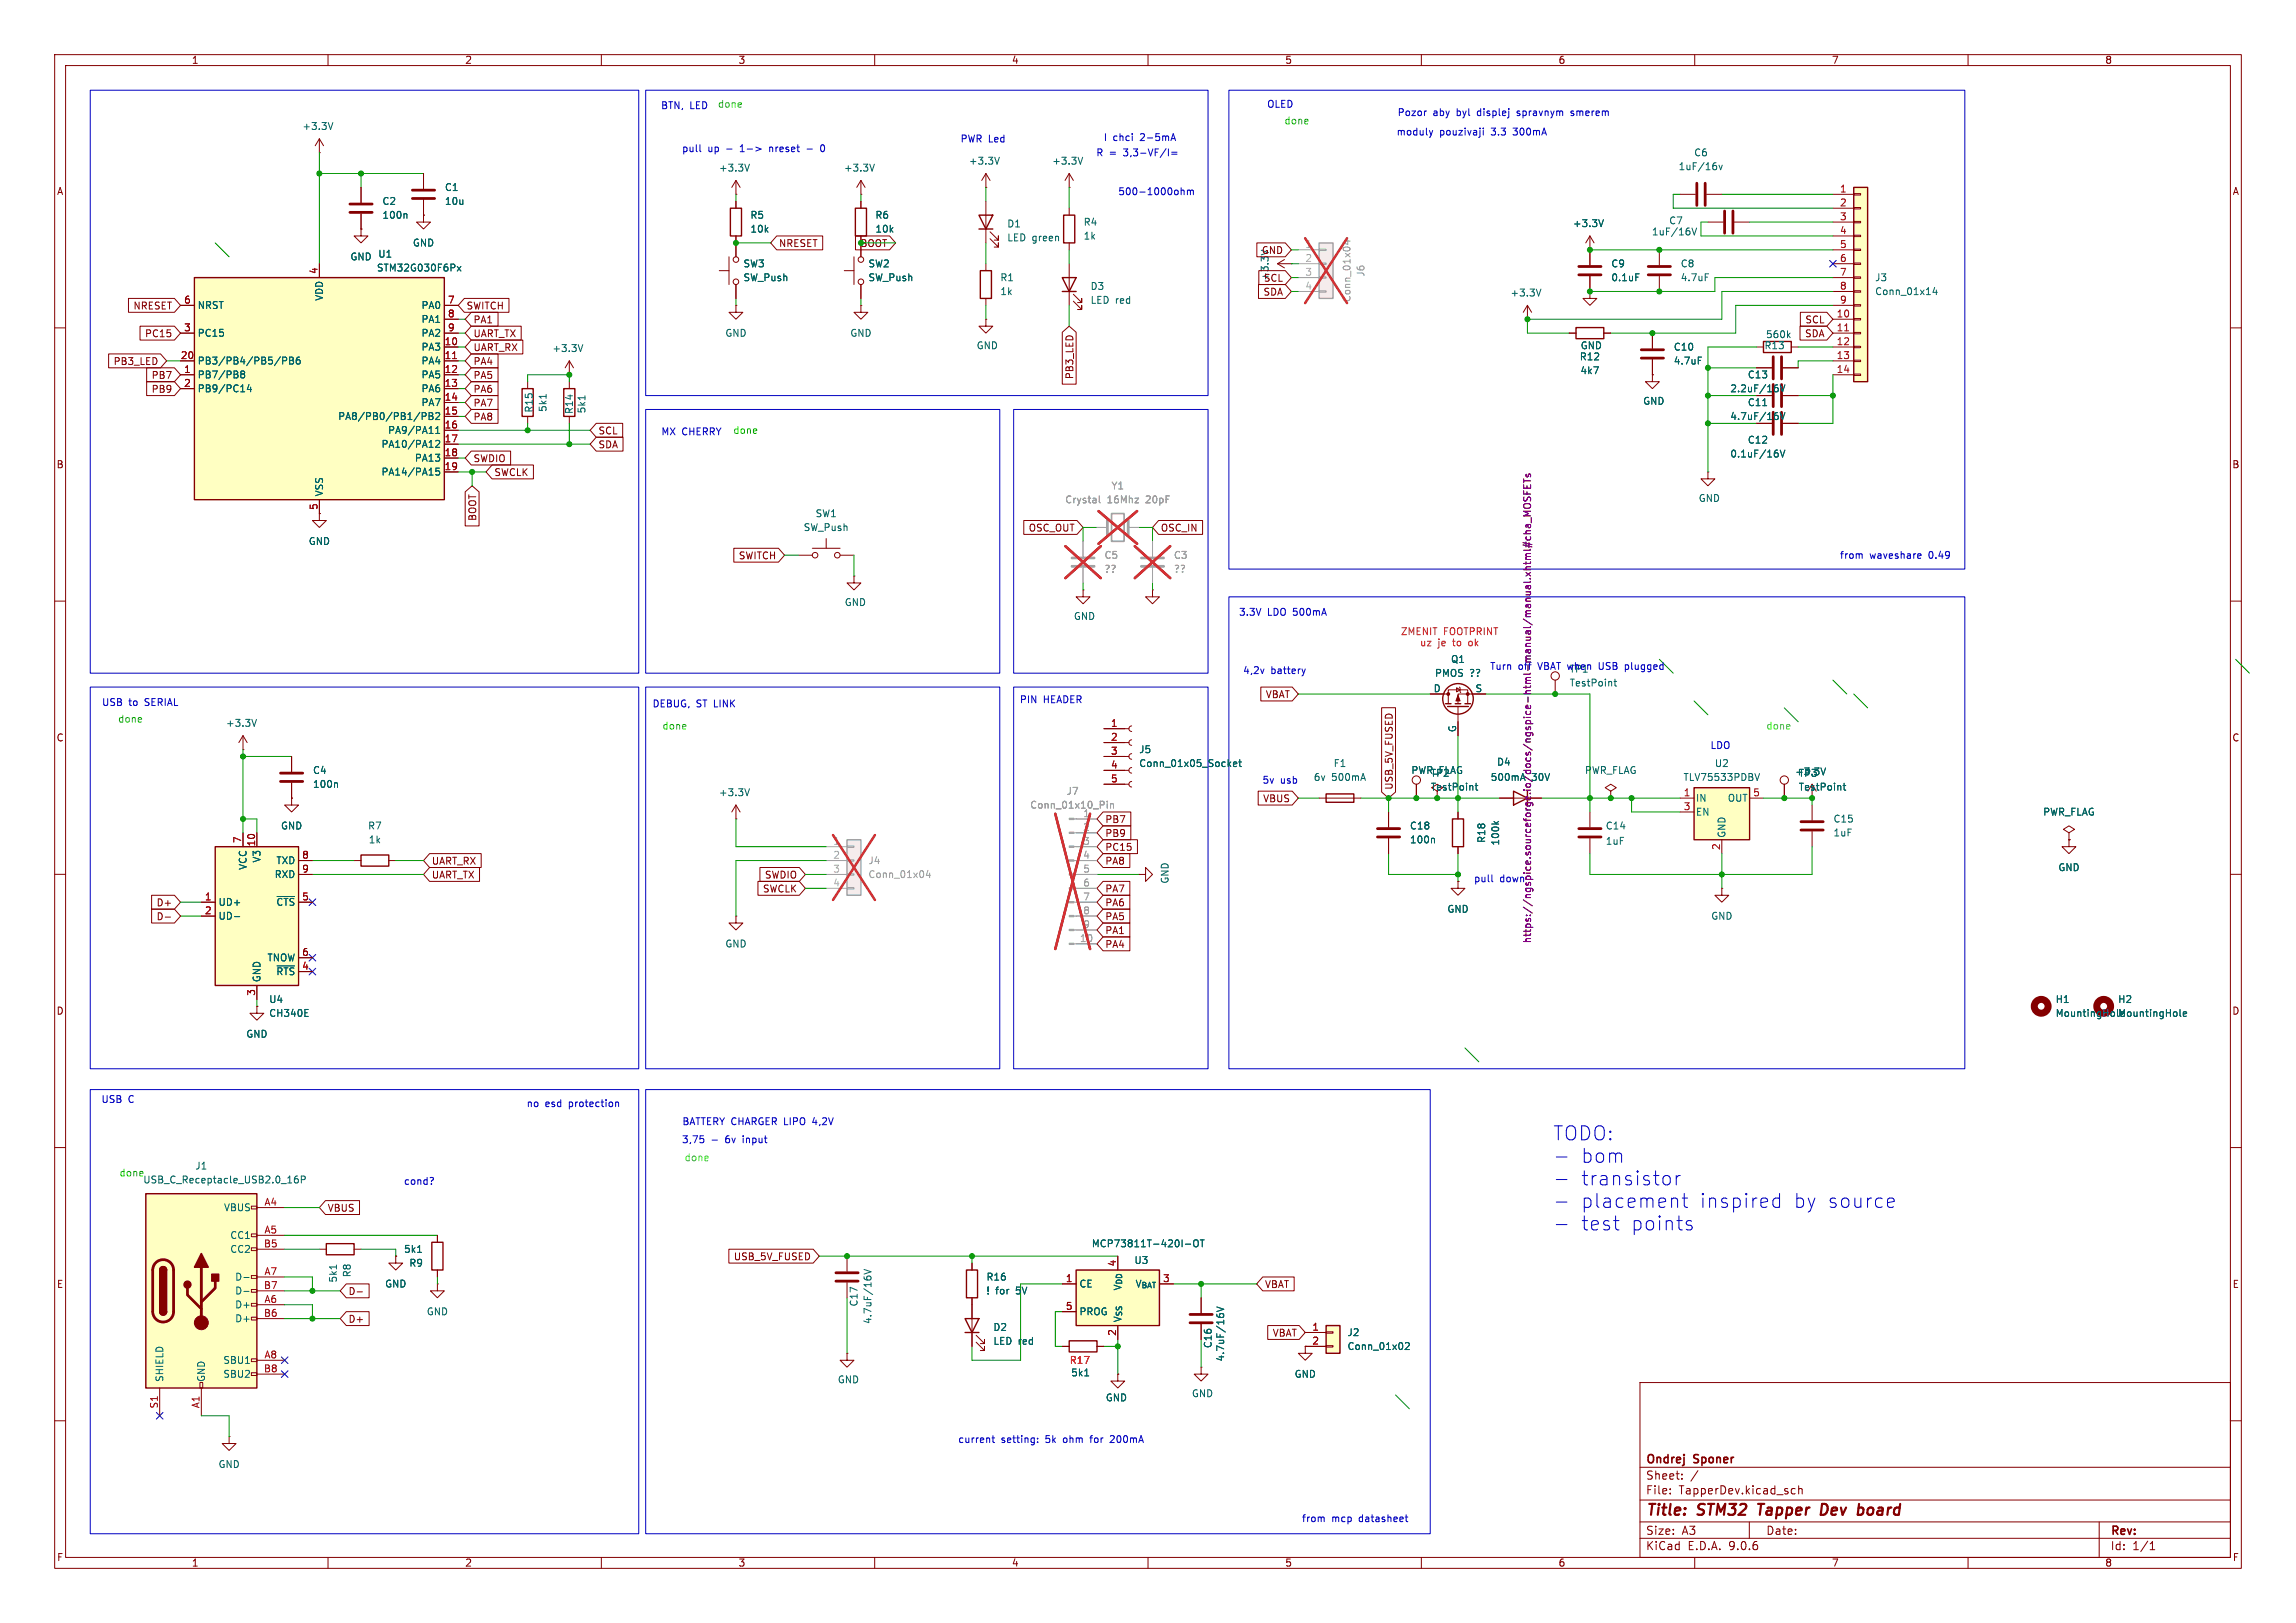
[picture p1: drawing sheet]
<svg xmlns="http://www.w3.org/2000/svg" width="420mm" height="297mm" viewBox="0 0 420 297" stroke-linecap="round" stroke-linejoin="round" font-family="sans-serif">
<defs><g id="words">
<g font-size="3.6" fill="#0000c2">
<text x="284" y="208.9">TODO:</text>
<text x="289" y="213">bom</text>
<text x="289" y="217.2">transistor</text>
<text x="289" y="221.3">placement</text>
<text x="310.7" y="221.3">inspired</text>
<text x="327.8" y="221.3">by source</text>
<text x="289" y="225.4">test</text>
<text x="298.1" y="225.4">points</text>
</g>
<g font-size="2.8" fill="#840000">
<text x="301" y="277.9">Title:</text>
<text x="310.6" y="277.9">STM32</text>
<text x="322.5" y="277.9">Tapper</text>
<text x="334.7" y="277.9">Dev</text>
<text x="342.3" y="277.9">board</text>
</g>
<g font-size="2.1" fill="#840000">
<text x="301" y="268.2">Ondrej</text>
<text x="309.9" y="268.2">Sponer</text>
<text x="301" y="273.7">File:</text>
<text x="301" y="271">Sheet:</text>
<text x="307.1" y="273.7">TapperDev.kicad_sch</text>
<text x="301" y="281.1">Size:</text>
<text x="307.6" y="281.1">A3</text>
<text x="323" y="281.1">Date:</text>
<text x="386" y="281.3">Rev:</text>
<text x="301" y="283.9">KiCad</text>
<text x="308.7" y="283.9">E.D.A.</text>
<text x="316.3" y="283.9">9.0.6</text>
<text x="386" y="283.9">Id:</text>
<text x="390.1" y="283.9">1/1</text>
</g>
<g font-size="1.8" fill="#840000">
<text x="35" y="11.9">1</text>
<text x="85" y="11.9">2</text>
<text x="135" y="11.9">3</text>
<text x="185" y="11.9">4</text>
<text x="235" y="11.9">5</text>
<text x="285" y="11.9">6</text>
<text x="335" y="11.9">7</text>
<text x="385" y="11.9">8</text>
<text x="10.3" y="35.9">A</text>
<text x="408.3" y="35.9">A</text>
<text x="142.4" y="45.4">NRESET</text>
<text x="230.7" y="46.7">GND</text>
<text x="231.1" y="51.8">SCL</text>
<text x="24.3" y="56.8">NRESET</text>
<text x="85.2" y="56.8">SWITCH</text>
<text x="86.5" y="59.4">PA1</text>
<text x="231" y="54.3">SDA</text>
<text x="330.1" y="59.4">SCL</text>
<text x="26.4" y="61.9">PC15</text>
<text x="86.5" y="61.9">UART_TX</text>
<text x="86.5" y="64.5">UART_RX</text>
<text x="330.1" y="61.9">SDA</text>
<text x="20.7" y="67">PB3_LED</text>
<text x="27.6" y="69.5">PB7</text>
<text x="86.5" y="67">PA4</text>
<text x="86.5" y="69.5">PA5</text>
<text x="196.5" y="69.5" transform="rotate(-90 196.5 69.5)">PB3_LED</text>
<text x="316.4" y="72">2.2uF/16V</text>
<text x="27.6" y="72.1">PB9</text>
<text x="86.5" y="77.2">PA8</text>
<text x="86.5" y="74.6">PA7</text>
<text x="86.5" y="72.1">PA6</text>
<text x="316.4" y="77.1">4.7uF/16V</text>
<text x="109.4" y="79.7">SCL</text>
<text x="109.4" y="82.2">SDA</text>
<text x="10.3" y="85.9">B</text>
<text x="86.5" y="84.8">SWDIO</text>
<text x="90.3" y="87.3">SWCLK</text>
<text x="408.2" y="85.9">B</text>
<text x="87.3" y="95.4" transform="rotate(-90 87.3 95.4)">BOOT</text>
<text x="188.1" y="97.5">OSC_OUT</text>
<text x="212.2" y="97.5">OSC_IN</text>
<text x="135" y="102.6">SWITCH</text>
<text x="231.4" y="128">VBAT</text>
<text x="10.3" y="135.9">C</text>
<text x="408.2" y="135.9">C</text>
<text x="231" y="147">VBUS</text>
<text x="255" y="144.6" transform="rotate(-90 255 144.6)">USB_5V_FUSED</text>
<text x="202.1" y="153.4">PB9</text>
<text x="202.1" y="150.8">PB7</text>
<text x="202.1" y="155.9">PC15</text>
<text x="78.9" y="158.4">UART_RX</text>
<text x="78.9" y="161">UART_TX</text>
<text x="139.8" y="161">SWDIO</text>
<text x="202.1" y="158.4">PA8</text>
<text x="28.5" y="166.1">D+</text>
<text x="139.5" y="163.5">SWCLK</text>
<text x="202.1" y="163.5">PA7</text>
<text x="202.1" y="166.1">PA6</text>
<text x="28.5" y="168.6">D-</text>
<text x="202.1" y="168.6">PA5</text>
<text x="202.1" y="171.1">PA1</text>
<text x="202.1" y="173.7">PA4</text>
<text x="10.3" y="185.9">D</text>
<text x="408.2" y="185.9">D</text>
<text x="59.8" y="221.9">VBUS</text>
<text x="134.1" y="230.8">USB_5V_FUSED</text>
<text x="10.3" y="235.9">E</text>
<text x="63.7" y="237.2">D-</text>
<text x="231.3" y="235.9">VBAT</text>
<text x="408.3" y="235.9">E</text>
<text x="63.7" y="242.3">D+</text>
<text x="232.7" y="244.8">VBAT</text>
<text x="10.3" y="285.9">F</text>
<text x="35" y="286.9">1</text>
<text x="85" y="286.9">2</text>
<text x="135" y="286.9">3</text>
<text x="185" y="286.9">4</text>
<text x="235" y="286.9">5</text>
<text x="285" y="286.9">6</text>
<text x="335" y="286.9">7</text>
<text x="385" y="286.9">8</text>
<text x="408.3" y="285.9">F</text>
</g>
<g font-size="1.8" fill="#006464">
<text x="55.2" y="24">+3.3V</text>
<text x="309.8" y="28.8">C6</text>
<text x="81.3" y="35.2">C1</text>
<text x="131.4" y="31.6">+3.3V</text>
<text x="154.3" y="31.6">+3.3V</text>
<text x="177.1" y="30.3">+3.3V</text>
<text x="192.4" y="30.3">+3.3V</text>
<text x="307" y="31.3">1uF/16v</text>
<text x="69.9" y="37.7">C2</text>
<text x="69.9" y="40.2">100n</text>
<text x="81.3" y="37.7">10u</text>
<text x="137.2" y="40.2">R5</text>
<text x="160" y="40.2">R6</text>
<text x="184.2" y="41.8">D1</text>
<text x="198.1" y="41.5">R4</text>
<text x="287.6" y="41.8">+3.3V</text>
<text x="305.2" y="41.2">C7</text>
<text x="64" y="47.9">GND</text>
<text x="69.1" y="47.3">U1</text>
<text x="75.4" y="45.3">GND</text>
<text x="137.2" y="42.8">10k</text>
<text x="160" y="42.8">10k</text>
<text x="184.2" y="44.4">LED green</text>
<text x="198.1" y="44">1k</text>
<text x="302.1" y="43.3">1uF/16V</text>
<text x="68.8" y="49.9">STM32G030F6Px</text>
<text x="135.9" y="49.1">SW3</text>
<text x="135.9" y="51.7">SW_Push</text>
<text x="158.8" y="49.1">SW2</text>
<text x="158.8" y="51.7">SW_Push</text>
<text x="182.9" y="51.7">R1</text>
<text x="199.4" y="53.3">D3</text>
<text x="232.3" y="51.5" transform="rotate(-90 232.3 51.5)">+3.3V</text>
<text x="294.6" y="49.1">C9</text>
<text x="294.6" y="51.7">0.1uF</text>
<text x="307.3" y="49.1">C8</text>
<text x="307.3" y="51.7">4.7uF</text>
<text x="342.9" y="51.7">J3</text>
<text x="36.1" y="56.7">NRST</text>
<text x="59.3" y="55.1" transform="rotate(-90 59.3 55.1)">VDD</text>
<text x="77" y="56.7">PA0</text>
<text x="77" y="59.3">PA1</text>
<text x="182.9" y="54.2">1k</text>
<text x="199.4" y="55.8">LED red</text>
<text x="276.2" y="54.5">+3.3V</text>
<text x="342.9" y="54.2">Conn_01x14</text>
<text x="36.1" y="61.8">PC15</text>
<text x="77" y="61.8">PA2</text>
<text x="77" y="64.4">PA3</text>
<text x="100.9" y="64.6">+3.3V</text>
<text x="132.6" y="61.8">GND</text>
<text x="155.4" y="61.8">GND</text>
<text x="178.6" y="64.1">GND</text>
<text x="289" y="64.1">GND</text>
<text x="306.1" y="64.4">C10</text>
<text x="322.7" y="64.1">R13</text>
<text x="322.9" y="62.1">560k</text>
<text x="36.1" y="66.9">PB3/PB4/PB5/PB6</text>
<text x="36.1" y="69.4">PB7/PB8</text>
<text x="36.1" y="72">PB9/PC14</text>
<text x="77" y="66.9">PA4</text>
<text x="77" y="69.4">PA5</text>
<text x="77" y="72">PA6</text>
<text x="288.9" y="66.1">R12</text>
<text x="289" y="68.7">4k7</text>
<text x="306.1" y="66.9">4.7uF</text>
<text x="319.6" y="69.4">C13</text>
<text x="61.8" y="77.1">PA8/PB0/PB1/PB2</text>
<text x="77" y="74.5">PA7</text>
<text x="97.6" y="75.6" transform="rotate(-90 97.6 75.6)">R15</text>
<text x="100.2" y="75.5" transform="rotate(-90 100.2 75.5)">5k1</text>
<text x="105" y="75.9" transform="rotate(-90 105 75.9)">R14</text>
<text x="107.3" y="75.7" transform="rotate(-90 107.3 75.7)">5k1</text>
<text x="300.5" y="74.3">GND</text>
<text x="319.6" y="74.5">C11</text>
<text x="69.7" y="82.1">PA10/PA12</text>
<text x="70.9" y="79.6">PA9/PA11</text>
<text x="316.4" y="83.9">0.1uF/16V</text>
<text x="319.6" y="81.4">C12</text>
<text x="69.7" y="87.2">PA14/PA15</text>
<text x="75.8" y="84.7">PA13</text>
<text x="59.3" y="90.9" transform="rotate(-90 59.3 90.9)">VSS</text>
<text x="149.1" y="94.8">SW1</text>
<text x="310.6" y="92">GND</text>
<text x="56.4" y="99.9">GND</text>
<text x="146.9" y="97.4">SW_Push</text>
<text x="154.4" y="111.1">GND</text>
<text x="196.3" y="113.6">GND</text>
<text x="262.4" y="124.1">PMOS ??</text>
<text x="265.3" y="121.5">Q1</text>
<text x="287" y="125.8">TestPoint</text>
<text x="262.2" y="126.7">D</text>
<text x="269.8" y="126.7">S</text>
<text x="41.3" y="133.2">+3.3V</text>
<text x="266.4" y="134.1" transform="rotate(-90 266.4 134.1)">G</text>
<text x="57.2" y="141.8">C4</text>
<text x="208.3" y="138">J5</text>
<text x="208.3" y="140.6">Conn_01x05_Socket</text>
<text x="240.2" y="143.1">6v</text>
<text x="243.6" y="143.1">500mA</text>
<text x="243.9" y="140.6">F1</text>
<text x="258.1" y="141.8">PWR_FLAG</text>
<text x="261.6" y="142.3">TP2</text>
<text x="272.6" y="143.1">500mA</text>
<text x="273.7" y="140.3">D4</text>
<text x="280.2" y="143.1">30V</text>
<text x="289.8" y="141.8">PWR_FLAG</text>
<text x="307.8" y="143.1">TLV75533PDBV</text>
<text x="313.6" y="140.6">U2</text>
<text x="328.9" y="142.3">TP3</text>
<text x="57.2" y="144.4">100n</text>
<text x="131.4" y="145.9">+3.3V</text>
<text x="261.6" y="144.9">TestPoint</text>
<text x="310.1" y="146.9">IN</text>
<text x="310.1" y="149.5">EN</text>
<text x="316" y="146.9">OUT</text>
<text x="328.9" y="144.9">TestPoint</text>
<text x="373.6" y="149.5">PWR_FLAG</text>
<text x="51.3" y="152">GND</text>
<text x="67.2" y="152">R7</text>
<text x="67.4" y="154.5">1k</text>
<text x="257.8" y="154.5">100n</text>
<text x="257.8" y="152">C18</text>
<text x="271.9" y="154.3" transform="rotate(-90 271.9 154.3)">R18</text>
<text x="274.4" y="154.8" transform="rotate(-90 274.4 154.8)">100k</text>
<text x="293.6" y="154.8">1uF</text>
<text x="293.6" y="152">C14</text>
<text x="315.8" y="153.4" transform="rotate(-90 315.8 153.4)">GND</text>
<text x="335.3" y="153.3">1uF</text>
<text x="335.3" y="150.7">C15</text>
<text x="45.3" y="159.3" transform="rotate(-90 45.3 159.3)">VCC</text>
<text x="47.9" y="157.9" transform="rotate(-90 47.9 157.9)">V3</text>
<text x="50.1" y="160.9">RXD</text>
<text x="50.5" y="158.3">TXD</text>
<text x="214" y="161.8" transform="rotate(-90 214 161.8)">GND</text>
<text x="376.4" y="159.6">GND</text>
<text x="39.9" y="166">UD+</text>
<text x="50.5" y="166">~{CTS}</text>
<text x="264.7" y="167.2">GND</text>
<text x="39.9" y="168.5">UD-</text>
<text x="132.6" y="173.6">GND</text>
<text x="280.3" y="172.7" transform="rotate(-90 280.3 172.7)">https://ngspice.sourceforge.io/docs/ngspice-html-manual/manual.xhtml#cha_MOSFETs</text>
<text x="312.9" y="168.5">GND</text>
<text x="47.9" y="179.8" transform="rotate(-90 47.9 179.8)">GND</text>
<text x="48.8" y="176.1">TNOW</text>
<text x="50.5" y="178.7">~{RTS}</text>
<text x="49.1" y="183.7">U4</text>
<text x="375.9" y="183.7">H1</text>
<text x="387.4" y="183.7">H2</text>
<text x="45" y="190.1">GND</text>
<text x="49.1" y="186.3">CH340E</text>
<text x="375.9" y="186.3">MountingHole MountingHole</text>
<text x="35.6" y="214.2">J1</text>
<text x="26.1" y="216.8">USB_C_Receptacle_USB2.0_16P</text>
<text x="40.9" y="221.8">VBUS</text>
<text x="42" y="226.9">CC1</text>
<text x="42" y="229.5">CC2</text>
<text x="64.4" y="233.8" transform="rotate(-90 64.4 233.8)">R8</text>
<text x="73.8" y="229.5">5k1</text>
<text x="74.8" y="232">R9</text>
<text x="199.6" y="228.4">MCP73811T-420I-OT</text>
<text x="207.4" y="231.5">U3</text>
<text x="42.9" y="234.5">D-</text>
<text x="42.9" y="237.1">D-</text>
<text x="42.9" y="239.6">D+</text>
<text x="61.8" y="234.8" transform="rotate(-90 61.8 234.8)">5k1</text>
<text x="70.4" y="235.8">GND</text>
<text x="157.1" y="239.2" transform="rotate(-90 157.1 239.2)">C17</text>
<text x="180.3" y="234.5">R16</text>
<text x="180.3" y="237.1">!</text>
<text x="182.1" y="237.1">for</text>
<text x="186" y="237.1">5V</text>
<text x="197.4" y="235.8">CE</text>
<text x="207.6" y="235.8">V_{BAT}</text>
<text x="42.9" y="242.2">D+</text>
<text x="78" y="240.9">GND</text>
<text x="159.6" y="242.4" transform="rotate(-90 159.6 242.4)">4.7uF/16V</text>
<text x="181.6" y="243.8">D2</text>
<text x="197.4" y="240.9">PROG</text>
<text x="205.3" y="242.1" transform="rotate(-90 205.3 242.1)">V_{SS}V_{DD}</text>
<text x="246.4" y="244.7">J2</text>
<text x="40.8" y="249.8">SBU1</text>
<text x="181.6" y="246.3">LED red</text>
<text x="221.8" y="246.8" transform="rotate(-90 221.8 246.8)">C16</text>
<text x="224.1" y="249.2" transform="rotate(-90 224.1 249.2)">4.7uF/16V</text>
<text x="246.4" y="247.2">Conn_01x02</text>
<text x="30.1" y="253" transform="rotate(-90 30.1 253)">SHIELD</text>
<text x="37.7" y="253" transform="rotate(-90 37.7 253)">GND</text>
<text x="40.8" y="252.3">SBU2</text>
<text x="153.2" y="253.3">GND</text>
<text x="195.8" y="252.1">5k1</text>
<text x="202.2" y="256.6">GND</text>
<text x="217.9" y="255.9">GND</text>
<text x="236.7" y="252.3">GND</text>
<text x="39.9" y="268.8">GND</text>
</g>
<g font-size="1.8" fill="#0000c2">
<text x="120.8" y="20.2">BTN,</text>
<text x="126.2" y="20.2">LED</text>
<text x="231.7" y="19.9">OLED</text>
<text x="255.6" y="21.4">Pozor</text>
<text x="262.1" y="21.4">aby</text>
<text x="266.6" y="21.4">byl</text>
<text x="270.5" y="21.4">displej</text>
<text x="278" y="21.4">spravnym</text>
<text x="288" y="21.4">smerem</text>
<text x="124.7" y="28">pull</text>
<text x="129.5" y="28">up</text>
<text x="132.9" y="28">-</text>
<text x="135.7" y="28">1-&gt;</text>
<text x="141.2" y="28">nreset</text>
<text x="151" y="28">0</text>
<text x="175.6" y="26.3">PWR Led</text>
<text x="200.4" y="28.8">R =</text>
<text x="201.8" y="26">I</text>
<text x="203.6" y="26">chci</text>
<text x="205.6" y="28.8">3,3-VF/I=</text>
<text x="208.7" y="26">2-5mA</text>
<text x="255.4" y="25">moduly</text>
<text x="263.3" y="25">pouzivaji</text>
<text x="272.9" y="25">3.3</text>
<text x="277.1" y="25">300mA</text>
<text x="204.5" y="35.9">500-1000ohm</text>
<text x="120.9" y="79.9">MX CHERRY</text>
<text x="336.5" y="102.5">from</text>
<text x="342" y="102.5">waveshare</text>
<text x="352.9" y="102.5">0.49</text>
<text x="226.6" y="112.9">3.3V</text>
<text x="231.8" y="112.9">LDO 500mA</text>
<text x="227.3" y="123.5">4,2v</text>
<text x="232.5" y="123.5">battery</text>
<text x="272.5" y="122.8">Turn</text>
<text x="281.5" y="122.8">VBAT when</text>
<text x="287" y="123.3">TP1</text>
<text x="292.9" y="122.8">USB</text>
<text x="297.9" y="122.8">plugged</text>
<text x="18.6" y="129.4">USB</text>
<text x="23.5" y="129.4">to</text>
<text x="26.6" y="129.4">SERIAL</text>
<text x="119.3" y="129.6">DEBUG,</text>
<text x="127.3" y="129.6">ST LINK</text>
<text x="186.5" y="128.9">PIN</text>
<text x="190.8" y="128.9">HEADER</text>
<text x="312.8" y="137.3">LDO</text>
<text x="230.9" y="143.6">5v</text>
<text x="234.2" y="143.6">usb</text>
<text x="269.5" y="161.6">pull</text>
<text x="18.5" y="202">USB</text>
<text x="23.4" y="202">C</text>
<text x="96.2" y="202.8">no</text>
<text x="99.7" y="202.8">esd</text>
<text x="104.1" y="202.8">protection</text>
<text x="124.7" y="209.4">3,75</text>
<text x="124.7" y="206.1">BATTERY CHARGER LIPO</text>
<text x="132.8" y="209.4">6v</text>
<text x="136.2" y="209.4">input</text>
<text x="148.9" y="206.1">4,2V</text>
<text x="73.8" y="217">cond?</text>
<text x="175.2" y="264.3">current</text>
<text x="183.1" y="264.3">setting:</text>
<text x="191.4" y="264.3">5k</text>
<text x="194.8" y="264.3">ohm</text>
<text x="199.9" y="264.3">for</text>
<text x="203.8" y="264.3">200mA</text>
<text x="238.1" y="278.7">from</text>
<text x="243.6" y="278.7">mcp</text>
<text x="248.7" y="278.7">datasheet</text>
</g>
<g font-size="1.8" fill="#2fff07">
<text x="131.2" y="19.9">done</text>
<text x="234.9" y="23">done</text>
<text x="134" y="79.6">done</text>
<text x="21.5" y="132.4">done</text>
<text x="121.1" y="133.7">done</text>
<text x="21.8" y="215.5">done</text>
</g>
<g font-size="1.8" fill="#a90000">
<text x="336.5" y="35.3">1</text>
<text x="336.5" y="37.8">2</text>
<text x="336.5" y="40.4">3</text>
<text x="336.5" y="42.9">4</text>
<text x="336.5" y="45.5">5</text>
<text x="58.2" y="50.2" transform="rotate(-90 58.2 50.2)">4</text>
<text x="336.5" y="48">6</text>
<text x="336.5" y="50.5">7</text>
<text x="336.5" y="53.1">8</text>
<text x="33.6" y="55.6">6</text>
<text x="81.8" y="55.6">7</text>
<text x="81.8" y="58.2">8</text>
<text x="335.9" y="58.2">10</text>
<text x="336.5" y="55.6">9</text>
<text x="33" y="65.8">20</text>
<text x="33.6" y="60.7">3</text>
<text x="81.2" y="63.2">10</text>
<text x="81.2" y="65.8">11</text>
<text x="81.8" y="60.7">9</text>
<text x="335.9" y="60.7">11</text>
<text x="335.9" y="63.2">12</text>
<text x="335.9" y="65.8">13</text>
<text x="33.6" y="68.3">1</text>
<text x="33.6" y="70.9">2</text>
<text x="81.2" y="68.3">12</text>
<text x="81.2" y="70.9">13</text>
<text x="335.9" y="68.3">14</text>
<text x="81.2" y="73.4">14</text>
<text x="81.2" y="75.9">15</text>
<text x="81.2" y="78.5">16</text>
<text x="81.2" y="81">17</text>
<text x="81.2" y="83.6">18</text>
<text x="81.2" y="86.1">19</text>
<text x="58.2" y="93.4" transform="rotate(-90 58.2 93.4)">5</text>
<text x="203.1" y="133.1">1</text>
<text x="203.1" y="135.6">2</text>
<text x="203.1" y="138.2">3</text>
<text x="203.1" y="140.7">4</text>
<text x="203.1" y="143.3">5</text>
<text x="307.9" y="145.8">1</text>
<text x="307.9" y="148.3">3</text>
<text x="320.6" y="145.8">5</text>
<text x="44.2" y="154.4" transform="rotate(-90 44.2 154.4)">7</text>
<text x="46.7" y="155" transform="rotate(-90 46.7 155)">10</text>
<text x="314.7" y="155.6" transform="rotate(-90 314.7 155.6)">2</text>
<text x="55.2" y="157.2">8</text>
<text x="55.2" y="159.8">9</text>
<text x="37.4" y="164.8">1</text>
<text x="37.4" y="167.4">2</text>
<text x="55.2" y="164.8">5</text>
<text x="55.2" y="175">6</text>
<text x="55.2" y="177.5">4</text>
<text x="46.7" y="182.3" transform="rotate(-90 46.7 182.3)">3</text>
<text x="48.3" y="220.7">A4</text>
<text x="48.3" y="225.8">A5</text>
<text x="48.2" y="228.3">B5</text>
<text x="48.3" y="233.4">A7</text>
<text x="204.2" y="231.8" transform="rotate(-90 204.2 231.8)">4</text>
<text x="48.2" y="236">B7</text>
<text x="48.3" y="238.5">A6</text>
<text x="194.9" y="234.7">1</text>
<text x="194.9" y="239.8">5</text>
<text x="212.7" y="234.7">3</text>
<text x="48.2" y="241">B6</text>
<text x="204.2" y="244.5" transform="rotate(-90 204.2 244.5)">2</text>
<text x="240" y="243.6">1</text>
<text x="48.2" y="251.2">B8</text>
<text x="48.3" y="248.7">A8</text>
<text x="240" y="246.1">2</text>
<text x="29" y="257.9" transform="rotate(-90 29 257.9)">S1</text>
<text x="36.6" y="257.8" transform="rotate(-90 36.6 257.8)">A1</text>
</g>
<text font-size="1.8" fill="#009600" x="157.3" y="45.4">BOOT</text>
<g font-size="1.8" fill="#aaa">
<text x="238.7" y="45.5">1</text>
<text x="238.7" y="48">2</text>
<text x="238.7" y="50.5">3</text>
<text x="238.7" y="53.1">4</text>
<text x="198" y="149.6">1</text>
<text x="152.3" y="154.7">1</text>
<text x="198" y="152.1">2</text>
<text x="198" y="154.7">3</text>
<text x="152.3" y="157.2">2</text>
<text x="152.3" y="159.8">3</text>
<text x="198" y="157.2">4</text>
<text x="198" y="159.8">5</text>
<text x="152.3" y="162.3">4</text>
<text x="198" y="162.3">6</text>
<text x="198" y="164.8">7</text>
<text x="198" y="167.4">8</text>
<text x="197.4" y="172.5">10</text>
<text x="198" y="169.9">9</text>
</g>
<g font-size="1.8" fill="#989898">
<text x="249.8" y="50.7" transform="rotate(-90 249.8 50.7)">J6</text>
<text x="247.2" y="55.4" transform="rotate(-90 247.2 55.4)">Conn_01x04</text>
<text x="203.2" y="89.8">Y1</text>
<text x="194.8" y="92.3">Crystal</text>
<text x="202.5" y="92.3">16Mhz</text>
<text x="209.7" y="92.3">20pF</text>
<text x="201.9" y="102.5">C5</text>
<text x="201.9" y="105">??</text>
<text x="214.6" y="102.5">C3</text>
<text x="214.6" y="105">??</text>
<text x="188.3" y="148.2">Conn_01x10_Pin</text>
<text x="195" y="145.6">J7</text>
<text x="158.8" y="158.3">J4</text>
<text x="158.8" y="160.9">Conn_01x04</text>
</g>
<g font-size="1.8" fill="#ff102d">
<text x="256.2" y="116.4">ZMENIT</text>
<text x="259.7" y="118.5">uz</text>
<text x="263" y="118.5">je</text>
<text x="264" y="116.4">FOOTPRINT</text>
<text x="265.9" y="118.5">to</text>
<text x="268.9" y="118.5">ok</text>
</g>
<g font-size="1.8" fill="#840084">
<text x="277.7" y="122.8">off</text>
<text x="274.3" y="161.6">down</text>
</g>
<g font-size="1.8" fill="#39ff35">
<text x="323" y="133.7">done</text>
<text x="125.1" y="212.7">done</text>
</g>
<text font-size="1.8" fill="#ff0408" x="195.6" y="249.8">R17</text>
</g></defs>
<g fill="none" stroke="#840000" stroke-width=".18">
<path d="M10 10h400v277h-400zM12 12h396v273h-396zM60 10v2M110 10v2M160 10v2M210 10v2M260 10v2M310 10v2M360 10v2M77.5 39.4v1.2h1.2l-1.2 1.3-1.3-1.3h1.3M77.5 39.4h.1M195.6 38.1v1.3"/>
<path d="M195.6 44.5v1.2M10 60h2M408 60h2M10 110h2M408 110h2M284.5 124.5v2.5M10 160h2M134.6 149.9h.1M134.6 147.3l-.7 1.3M134.6 147.3l.8 1.3M134.6 147.3v2.6M241.3 146.1h7.6"/>
<path d="M254 148.6v2.8M254 153.4v2.8M266.7 148.6v1.3M266.7 154.9v1.3M290.8 148.6v2.8M290.8 153.4v2.8M408 160h2M134.6 167.6v1.3h1.3l-1.3 1.3-1.3-1.3h1.3M134.6 167.6h.1M266.7 161.3v1.3h1.3l-1.3 1.2-1.3-1.2h1.3M266.7 161.3h.1M10 210h2"/>
<path d="M408 210h2M300 253h108v32h-108zM10 260h2M300 278.5h108M300 274.5h108M300 268.5h108M305.5 273.2v.2M305.5 272.5v.1M307.7 270.5v.2M307.7 269.8v.1M310.6 269.1l-1.3 1.9M320 278.5v3"/>
<path d="M327.8 273.3h.6M327.8 272.5h.6M329 272.5l.2-.1 .4 .1 .1 .9M329 271.9v1.5M384 278.5v6.5M408 260h2M60 285v2M110 285v2M160 285v2M210 285v2M260 285v2M300 281.5h108"/>
<path d="M310 285v2M360 285v2M393.3 283.6h.9M393.3 282.5l.4-.4v1.5"/>
<circle cx="284.5" cy="123.7" r=".76"/>
</g>
<path d="M321.6 275.2h1.1M322.2 275.2l-.3 2M334 275.3l-.7-.1-.3 2h.5l.5-.3" fill="none" stroke="#840000" stroke-width=".4"/>
<path d="M208.8 102.1h4.1M208.8 103.6h4.1" fill="none" stroke="#a1a1a1" stroke-width=".51"/>
<path d="M210.8 99.1v2.8M210.8 103.9v2.8" fill="none" stroke="#a1a1a1" stroke-width=".18"/>
<path d="M207.6 99.9l6.5 5.9M214.1 99.9l-6.5 5.9" fill="none" stroke="#e12e31" stroke-width=".46"/>
<path d="M252 151.6h4M252 153.2h4M288.8 151.6h4.1M288.8 153.2h4.1" fill="none" stroke="#840000" stroke-width=".51"/>
<path d="M295.2 124.7h.5M295.4 124.3v1.1l.3 .1M137.1 144.3l-.4 1.3M262.2 153.4l.2 .2v.6M273.3 150.3l.5 .5M274.1 150.3l-.4 .4" fill="none" stroke="#006464" stroke-width=".18"/>
<path d="M194.6 39.4h2v5.1h-2zM242.6 145.3h5v1.5h-5zM265.7 149.9h2v5h-2z" fill="none" stroke="#840000" stroke-width=".25"/>
<path d="M154.9 153.7h2.6v10.1h-2.6z" fill="#f0f0f0"/>
<path d="M154.9 153.7h2.6v10.1h-2.6z" fill="none" stroke="#a1a1a1" stroke-width=".25"/>
<g fill="none" stroke="#a1a1a1" stroke-width=".18">
<path d="M151.1 154.9h3.8M151.1 157.5h3.8M154.9 154.8h1.3v.3h-1.3zM154.9 157.4h1.3v.2h-1.3zM154.9 159.9h1.3v.2h-1.3zM196.4 154.9h4.3M196.4 157.5h4.3M196.4 149.9h4.3M196.4 152.4h4.3M151.1 160h3.8M151.1 162.6h3.8M154.9 162.4h1.3v.3h-1.3z"/>
<path d="M196.4 160h4.3M196.4 162.6h4.3M196.4 165.1h4.3M196.4 167.6h4.3M196.4 170.2h4.3M196.4 172.7h4.3"/>
</g>
<path d="M169.7 159.3l-.3 .9h.8M170 159.8v.8M202.5 146.6v.2M202.5 147.1v.8M203.1 147.1v.8M203.1 147.2l.2-.1h.3l.1 .8" fill="none" stroke="#989898" stroke-width=".18"/>
<path d="M152.4 152.8l7.6 11.9M160 152.8l-7.6 11.9M193 148.9l6.4 24.8M199.4 148.9l-6.4 24.8" fill="none" stroke="#e12e31" stroke-width=".46"/>
<path d="M66 156.5h5.1v2h-5.1z" fill="none" stroke="#840000" stroke-width=".25"/>
<g fill="none" stroke="#840000" stroke-width=".18">
<path d="M198.1 108v1.2h1.3l-1.3 1.3-1.3-1.3h1.3M198.1 108h.1M210.8 108v1.2h1.3l-1.3 1.3-1.3-1.3h1.3M210.8 108h.1M44.4 137.2h.1M44.4 134.6l-.7 1.3M44.4 134.6l.8 1.3M44.4 134.6v2.6M53.3 138.4v2.8M201.9 133.4h4.6M201.9 135.9h4.6M201.9 138.4h4.6"/>
<path d="M207 132.8l-.3 .2-.2 .4 .2 .3 .3 .2M207 135.4l-.3 .1-.2 .4 .2 .3 .3 .2M207 137.9l-.3 .2-.2 .3 .2 .4 .3 .1M53.3 146.1v1.2h1.3l-1.3 1.3-1.2-1.3h1.2M53.3 146.1h.1M53.3 143.3v2.8M64.8 157.5h1.2M71.1 157.5h1.3M201.9 141h4.6M201.9 143.5h4.6M207 140.5l-.3 .1-.2 .4 .2 .3 .3 .2M207 143l-.3 .2-.2 .3 .2 .4 .3 .1"/>
<path d="M208.3 160h1.2v-1.2l1.3 1.2-1.3 1.3v-1.3M208.3 160h.1M47 184.2v1.2h1.3l-1.3 1.3-1.3-1.3h1.3M47 184.2h.1"/>
</g>
<path d="M46.9 131.6l-.4 1.3M225.6 139.9l.6-.2v-.2l-.4-.1-.2 .2 .1 .6h.5M226.6 139.4h.5M226.8 139v1.1l.3 .2M61.6 143.2l.1 .2v.7" fill="none" stroke="#006464" stroke-width=".18"/>
<path d="M51.3 141.5h4.1M51.3 143h4.1" fill="none" stroke="#840000" stroke-width=".51"/>
<g fill="#a1a1a1" stroke="#a1a1a1" stroke-width=".18">
<path d="M195.6 149.7h.8v.3h-.8z"/>
<path d="M195.6 152.3h.8v.2h-.8z"/>
<path d="M195.6 154.8h.8v.3h-.8z"/>
<path d="M195.6 157.4h.8v.2h-.8z"/>
<path d="M195.6 159.9h.8v.2h-.8z"/>
<path d="M195.6 162.4h.8v.3h-.8z"/>
<path d="M195.6 165h.8v.2h-.8z"/>
<path d="M195.6 167.5h.8v.3h-.8z"/>
<path d="M195.6 170.1h.8v.2h-.8z"/>
<path d="M195.6 172.6h.8v.2h-.8z"/>
</g>
<path d="M39.4 154.9h15.2v25.4h-15.2z" fill="#ffffc2"/>
<path d="M133.6 38.1h2v5.1h-2zM95.5 71.1h2v5.1h-2zM103.1 71.1h2.1v5.1h-2.1zM39.4 154.9h15.2v25.4h-15.2zM59.7 227.6h5.1v2h-5.1zM79 227.3h2v5.1h-2z" fill="none" stroke="#840000" stroke-width=".25"/>
<g fill="none" stroke="#840000" stroke-width=".18">
<path d="M134.6 36.8v1.3M131.6 49.5h1.7M133.3 47v5.1M134.6 55.9v1.3h1.3l-1.3 1.2-1.3-1.2h1.3M134.6 55.9h.1M134.6 43.2v3.8M134.6 52.1v2.5M96.5 69.9v1.2M96.5 76.2v1.3M104.1 68.6h.1M104.1 66v2.6M104.1 69.9v1.2"/>
<path d="M104.1 76.2v1.3M104.1 66l-.7 1.3M104.1 66l.8 1.3M44.4 152.4v2.5M47 152.4v2.5M54.6 157.5h2.5M378.5 152.4l1-.6-1-.7-1.1 .7 1.1 .6v1.3M378.5 153.7h.1M378.5 153.7v1.2h1.2l-1.2 1.3-1.3-1.3h1.3M36.8 165.1h2.6M36.8 167.6h2.6M54.6 165.1h2.5"/>
<path d="M54.6 160h2.5M54.6 175.3h2.5M54.6 177.8h2.5M47 180.3v2.6M58.4 228.6h1.3M64.8 228.6h1.2M72.4 229.9v1.2h1.3l-1.3 1.3-1.3-1.3h1.3M72.4 229.9h.1M80 234.9v1.3h1.3l-1.3 1.3-1.3-1.3h1.3M80 234.9h.1M80 226.1v1.2M80 232.4v1.3"/>
<path d="M41.9 262.9v1.3h1.3l-1.3 1.2-1.3-1.2h1.3M41.9 262.9h.1"/>
<circle cx="134.6" cy="51.6" r=".51"/>
<circle cx="134.6" cy="47.5" r=".51"/>
</g>
<path d="M99.9 72.2v.7M106.6 63.1l-.4 1.2M107 72.4v.8M42.9 167.7h.9M50.7 164.1h3.2M50.7 176.8h3.2M55.8 186h.6M55.8 184.7h.6M398.8 185.8l.2 .2M399.4 185.6l.6-.1-.1-.3h-.3l-.2 .1v.6h.5M61.5 231.5v.7M76.4 229.2h.7" fill="none" stroke="#006464" stroke-width=".18"/>
<g fill="none" stroke="#840000" stroke-width="1.3">
<circle cx="373.4" cy="184.1" r="1.27"/>
<circle cx="384.8" cy="184.1" r="1.27"/>
</g>
<path d="M26.7 218.4h20.3v35.6h-20.3z" fill="#ffffc2"/>
<g fill="none" stroke="#840000" stroke-width=".18">
<path d="M58.4 27.9h.1M58.4 25.4l-.7 1.3M58.4 25.4l.8 1.3M58.4 25.4v2.5M66 34.3v2.8M66 39.1v2.8M77.5 31.8v2.7M77.5 36.6v2.8M66 41.9v1.3h1.3l-1.3 1.3-1.2-1.3h1.2M66 41.9h.1M279.4 58.4h.1M279.4 55.9l-.8 1.3"/>
<path d="M279.4 55.9l.8 1.3M279.4 55.9v2.5M259.1 143.5v2.6M262.9 144.8l1-.7-1-.6-1 .6 1 .7v1.3M262.9 146.1h.1M315 162.6v1.2h1.2l-1.2 1.3-1.3-1.3h1.3M315 162.6h.1M46 220.7h1v.5h-1zM46 225.8h1v.5h-1zM46 228.3h1v.6h-1zM46 233.4h1v.5h-1zM46 236h1v.5h-1z"/>
<path d="M46 238.5h1v.5h-1zM47 221h5.1M47 226.1h5.1M47 228.6h5.1M47 233.7h5.1M47 236.2h5.1M47 238.8h5.1M29.2 254v5.1M36.6 253h.5v1h-.5zM36.8 254v5.1M46 241h1v.6h-1zM46 248.7h1v.5h-1z"/>
<path d="M46 251.2h1v.5h-1zM47 241.3h5.1M47 248.9h5.1M47 251.5h5.1"/>
<circle cx="259.1" cy="142.7" r=".76"/>
</g>
<path d="M26.7 218.4h20.3v35.6h-20.3zM29.2 232.4a.64 .64 0 0 1 .6-.6 .64 .64 0 0 1 .7 .6M29.2 240a.64 .64 0 0 0 .6 .7 .64 .64 0 0 0 .7-.7" fill="none" stroke="#840000" stroke-width=".25"/>
<path d="M64 37.3h4.1M64 38.9h4.1M75.4 34.8h4.1M75.4 36.3h4.1M28.5 231.1a1.9 1.9 0 0 1 2.1-.4 1.9 1.9 0 0 1 1.1 1.7v7.6a1.91 1.91 0 0 1-1.9 1.9 1.91 1.91 0 0 1-1.9-1.9v-7.7l.2-.7zM34.3 235.7v1.3l2.5 2.5M36.8 231.9v10.2M39.4 234.4v1.3l-2.6 2.6" fill="none" stroke="#840000" stroke-width=".51"/>
<g fill="#840000" stroke="#840000" stroke-width=".25">
<path d="M29.2 232.4h1.3v7.6h-1.3z"/>
<path d="M29.4 232a.64 .64 0 0 1 .7-.2 .64 .64 0 0 1 .4 .6h-1.3z"/>
<path d="M29.2 240h1.3a.64 .64 0 0 1-.7 .7 .64 .64 0 0 1-.6-.7z"/>
<path d="M36.8 229.4l1.3 2.5h-2.5z"/>
<path d="M38.7 233.2h1.3v1.2h-1.3z"/>
<circle cx="34.3" cy="235.1" r=".63"/>
</g>
<circle cx="36.8" cy="242.1" r="1.27" fill="#840000" stroke="#840000" stroke-width=".18"/>
<path d="M60.9 22.4l-.4 1.3M74.3 39.1l.1 .2v.6M281.9 52.9l-.5 1.3M269.8 143.8h.5M270 143.3v1.1l.3 .2M54.5 215.2l-.4 .1a.86 .86 0 0 0 0 1.2l.4-.1 .1-.5-.3-.2h-.2l-.3 .2M55.1 215.9l.6-.1 .1-.2v-.3l-.7-.1v1.3M44.6 233.8h1M44.6 236.3h1" fill="none" stroke="#006464" stroke-width=".18"/>
<path d="M35.6 50.8h45.7v40.6h-45.7z" fill="#ffffc2"/>
<path d="M35.6 50.8h45.7v40.6h-45.7z" fill="none" stroke="#840000" stroke-width=".25"/>
<g fill="none" stroke="#840000" stroke-width=".18">
<path d="M33 55.9h2.6M58.4 48.3v2.5M81.3 55.9h2.5M81.3 58.4h2.5M33 61h2.6M33 66h2.6M33 68.6h2.6M33 71.1h2.6M81.3 61h2.5M81.3 66h2.5M81.3 68.6h2.5M81.3 71.1h2.5"/>
<path d="M81.3 63.5h2.5M81.3 73.7h2.5M81.3 76.2h2.5M81.3 78.7h2.5M58.4 91.4v2.6M81.3 81.3h2.5M81.3 83.8h2.5M81.3 86.4h2.5M294.6 144.8l1.1-.7-1.1-.6-1 .6 1 .7v1.3M294.6 146.1h.1"/>
</g>
<g fill="none" stroke="#006464" stroke-width=".18">
<path d="M83.6 48.8l.7 .8M84.3 48.8l-.7 .8M44.3 68.4l-.3-.2 .3-.3h.2l.3 .2-.3 .3M44.3 68.4l-.3 .3 .1 .3 .2 .2 .3-.1 .2-.2v-.2l-.3-.3M44.3 68.4h.2M45.5 70.4l-.3 .9h.8M45.8 70.9v.8M51.7 66h.6l.1-.2v-.3l-.7-.2v1.3M53 65.3h.4l.2 .3-.2 .4 .2 .1 .1 .3-.2 .2h-.5zM53 66h.4M54.8 65.3l-.4 .1a.86 .86 0 0 0 0 1.2l.5-.1v-.4l-.2-.3-.4 .1-.1 .2M77.2 76.2l.6-.1 .2-.2-.1-.3-.7-.1v1.3"/>
<path d="M78.5 75.5h.4l.3 .3-.3 .3 .3 .1v.3l-.2 .3h-.5zM78.5 76.1h.4M79.7 75.6l.5-.1 .2 .4-.8 .9h.8M79.7 79.3h.7M79.7 78.4l.4-.4v1.3M79.7 80.7l.5-.1 .2 .4-.8 .9h.8M80.4 85.7h-.6l-.1 .6 .2-.1h.4l.1 .2v.4l-.2 .1-.5-.1"/>
</g>
<path d="M82.8 65.6h.7" fill="none" stroke="#a90000" stroke-width=".18"/>
<path d="M309.9 144.1h10.1v9.6h-10.1z" fill="#ffffc2"/>
<path d="M309.9 144.1h10.1v9.6h-10.1z" fill="none" stroke="#840000" stroke-width=".25"/>
<g fill="none" stroke="#840000" stroke-width=".18">
<path d="M307.3 35.6h2.8M312.2 35.6h2.8M312.4 86.4v1.2h1.3l-1.3 1.3-1.3-1.3h1.3M312.4 86.4h.1M307.3 146.1h2.6M307.3 148.6h2.6M315 153.7v2.5M320 146.1h2.6M326.4 143.5v2.6M331.5 146.1h.1M331.5 143.5v2.6M331.5 147.3v2.8"/>
<path d="M331.5 152.1v2.8"/>
<circle cx="326.4" cy="142.7" r=".76"/>
</g>
<path d="M313.9 30.3l.1 .2-.1 .5M314.4 30.2l.3 .9 .4-.9M321 141.5l.4 1.3 .5-1.3M333.1 140.5l.4 1.3 .4-1.3M337.1 143.8h.5M337.3 143.3v1.1l.3 .2" fill="none" stroke="#006464" stroke-width=".18"/>
<path d="M310.4 33.5v4.1M311.9 33.5v4.1M329.4 150.4h4.1M329.4 151.9h4.1" fill="none" stroke="#840000" stroke-width=".51"/>
<path d="M339.1 34.3h2.5v35.6h-2.5z" fill="#ffffc2"/>
<g fill="none" stroke="#840000" stroke-width=".25">
<path d="M156.5 38.1h2v5.1h-2zM179.1 39.4h2.5l-1.3 2.5zM339.1 34.3h2.5v35.6h-2.5zM179.1 41.9h2.5M179.3 49.5h2.1v5.1h-2.1zM288.3 59.9h5.1v2.1h-5.1zM322.6 62.5h5.1v2h-5.1zM264.4 128.8h1M264.8 129.3h3.8M266.2 128.8h1M268 128.8h1M276.9 144.8l2.5 1.3-2.5 1.2z"/>
<path d="M176.8 232.4h2v5.1h-2zM176.5 241.3h2.6l-1.3 2.5zM176.5 243.8h2.6M195.6 245.4h5.1v2h-5.1z"/>
<circle cx="266.7" cy="127.9" r="2.79"/>
</g>
<g fill="none" stroke="#840000" stroke-width=".18">
<path d="M134.6 35.6h.1M134.6 33l-.7 1.3M134.6 33l.8 1.3M134.6 33v2.6M157.5 35.6h.1M157.5 33l-.8 1.3M157.5 33l.7 1.3M157.5 33v2.6M157.5 36.8v1.3M180.3 34.3h.1M180.3 31.8l-.7 1.2M180.3 31.8l.8 1.2"/>
<path d="M180.3 31.8v2.5M180.3 36.8v7.7M195.6 34.3h.1M195.6 31.8l-.8 1.2M195.6 31.8l.7 1.2M195.6 31.8v2.5M335.3 35.6h3.8M335.3 38.1h3.8M339.1 35.4h1.3v.3h-1.3zM339.1 38h1.3v.2h-1.3zM154.4 49.5h1.8M156.2 47v5.1"/>
<path d="M157.5 55.9v1.3h1.2l-1.2 1.2-1.3-1.2h1.3M157.5 55.9h.1M157.5 43.2v3.8M157.5 52.1v2.5M180.3 58.4v1.3h1.3l-1.3 1.3-1.2-1.3h1.2M180.3 58.4h.1M180.3 48.3v1.2M180.3 54.6v1.3M181.1 43.7l1.5 1.5v-.7v.7h-.7M181.1 42.4l1.5 1.5v-.7v.7h-.7M290.8 53.3v1.3h1.3l-1.3 1.3-1.2-1.3h1.2M290.8 53.3h.1"/>
<path d="M290.8 45.7h.1M290.8 43.2v5.3M290.8 50.5v2.8M290.8 43.2l-.7 1.3M290.8 43.2l.8 1.3M303.5 45.7v2.8M303.5 50.5v2.8M312.4 40.6h2.8M317.2 40.6h2.8M335.3 40.6h3.8M335.3 43.2h3.8M335.3 45.7h3.8"/>
<path d="M335.3 48.3h3.8M335.3 50.8h3.8M335.3 53.3h3.8M335.3 55.9h3.8M335.3 58.4h3.8M339.1 40.5h1.3v.3h-1.3zM339.1 43.1h1.3v.2h-1.3zM339.1 45.6h1.3v.2h-1.3zM339.1 48.1h1.3v.3h-1.3zM339.1 50.7h1.3v.2h-1.3zM339.1 53.2h1.3v.3h-1.3zM339.1 55.8h1.3v.2h-1.3z"/>
<path d="M339.1 58.3h1.3v.2h-1.3zM287 61h1.3M293.4 61h1.2M302.3 68.6v1.3h1.2l-1.2 1.2-1.3-1.2h1.3M302.3 68.6h.1M302.3 61v2.8M302.3 65.8v2.8M321.3 63.5h1.3M321.3 67.3h2.8M326.1 77.5h2.8M326.1 72.4h2.8M326.1 67.3h2.8"/>
<path d="M327.7 63.5h1.2M335.3 61h3.8M335.3 63.5h3.8M335.3 66h3.8M335.3 68.6h3.8M339.1 60.8h1.3v.3h-1.3zM339.1 63.4h1.3v.2h-1.3zM339.1 65.9h1.3v.3h-1.3zM339.1 68.5h1.3v.2h-1.3zM58.4 94v1.3h1.3l-1.3 1.2-1.3-1.2h1.3M58.4 94h.1M151.1 98.6v1.7"/>
<path d="M146 101.6h2.6M148.6 100.3h5.1M153.7 101.6h2.5M156.2 105.4v1.3h1.3l-1.3 1.3-1.3-1.3h1.3M156.2 105.4h.1M261.6 127h3.3M264.9 128.8v-2.6h3.6v2.6M266.4 125.9l.7 .3-.7 .4zM266.7 129.3v5.3M267 125.7l.1 .2v.7l.1 .1M271.8 127h-5.1v1.8M274.3 146.1h7.6"/>
<path d="M177.8 231.1v1.3M177.8 237.5v8.9M219.7 237.5v2.8M178.6 245.6l1.5 1.5v-.7v.7h-.8M178.6 244.3l1.5 1.6v-.8v.8h-.8M194.3 246.4h1.3M200.7 246.4h1.2M204.5 251.5v1.2h1.2l-1.2 1.3-1.3-1.3h1.3M204.5 251.5h.1M219.7 250.2v1.3h1.3l-1.3 1.2-1.3-1.2h1.3M219.7 250.2h.1M219.7 242.3v2.8"/>
<path d="M238.8 246.4v1.2h1.2l-1.2 1.3-1.3-1.3h1.3M238.8 246.4h.1"/>
<circle cx="157.5" cy="47.5" r=".51"/>
<circle cx="157.5" cy="51.6" r=".51"/>
<circle cx="149.1" cy="101.6" r=".51"/>
<circle cx="153.2" cy="101.6" r=".51"/>
</g>
<path d="M337.4 60.5h.8" fill="none" stroke="#a90000" stroke-width=".18"/>
<g fill="none" stroke="#006464" stroke-width=".18">
<path d="M137.1 30l-.4 1.3M159.9 30l-.4 1.3M182.8 28.8l-.4 1.2M198 28.8l-.4 1.2M293.3 40.2l-.4 1.3M299.2 50.1h.6M309.5 41.7l.4 1.3 .4-1.3M311.9 50.1h.6M353.9 52.6l-.3 .9h.8M354.2 53.1v.8M310.7 65.3h.6M322.4 74.2h.8"/>
<path d="M324.9 75.5h.3M324.9 70.4h.3M325 70.9l.3 .3v.3l-.3 .2M325 76l.3 .2v.3l-.3 .3M325.6 75.5l.5 1.3 .4-1.3M325.6 70.4l.5 1.3 .4-1.3M327.1 61.3l.4 .5M327.5 60.9l-.5 .5M324.9 82.4h.3M325 82.9l.3 .2v.3l-.3 .2M325.6 82.4l.5 1.2 .4-1.2M278.3 142.5h.6"/>
<path d="M222.6 239.2l1.2 .4-1.2 .4M198.4 251.8h.8M222.6 240.5v.2M223.1 240.6l.2-.2h.3l.2 .2"/>
</g>
<g fill="none" stroke="#840000" stroke-width=".51">
<path d="M315.5 38.6v4.1M317 38.6v4.1M288.8 48.8h4.1M288.8 50.3h4.1M301.5 48.8h4.1M301.5 50.3h4.1M300.2 64h4.1M300.2 65.5h4.1M324.4 65.3v4M324.4 70.4v4M324.4 75.4v4.1M325.9 65.3v4"/>
<path d="M325.9 70.4v4M325.9 75.4v4.1M217.7 240.5h4M217.7 242.1h4"/>
</g>
<g fill="#840000" stroke="#840000" stroke-width=".18">
<path d="M266.7 127.3l.4 1h-.8z"/>
<circle cx="264.9" cy="127" r=".25"/>
<circle cx="268.5" cy="127" r=".25"/>
</g>
<g fill="none" stroke="#840084" stroke-width=".18">
<path d="M278.6 99.7l1.6 .4M278.6 99.3l1.6 .4M278.7 88.7v.6h1.3v-.6M278.7 97.7h1.3M278.7 87.6v.8M278.7 89.8v.6h1.3M278.7 88h1.3M278.8 91l-.1 .4 .1 .2h.4l.2-.5 .3-.1 .3 .2-.1 .5M278.8 92.3a.81 .81 0 0 1 1.2 .2 .43 .43 0 0 1-.4 .5h-.5a.42 .42 0 0 1-.4-.2 .42 .42 0 0 1 .1-.5zM279.1 99.2v.9M279.2 86.8l-.1 .3 .2 .2 .2-.1 .1-.4h.3v.5M279.2 98.2l-.1 .4 .3 .2 .5-.1v-.5"/>
<path d="M279.3 88.9v.4M279.3 90v.4M279.4 96l.1 .4 .2 .2 .3-.2-.1-.4M279.7 99.3v.9M280 96h-.8v.5M280 97.1l-.8 .1-.1 .3 .2 .2M280 93.6h-1.3l.9 .4-.9 .4h1.3M280.1 94.7v1M279.1 102.8v.5M279.1 102.4h.9M279.3 101.8l-.2 .2 .2 .4M279.3 101.8h.7"/>
<path d="M280 103.7h-.7l-.2 .2M280 101.3l-.8 .1-.1 .3 .2 .1M280 102.8l-.2 .3h-1.1M280 100.5l-.2 .2h-1.1"/>
</g>
<path d="M202.6 95.3v2.5M206.4 95.3v2.5M196.1 102.1h4.1M196.1 103.6h4.1" fill="none" stroke="#a1a1a1" stroke-width=".51"/>
<path d="M198.1 99.1v2.8M200.7 96.5h1.9M206.4 96.5h1.9M198.1 103.9v2.8" fill="none" stroke="#a1a1a1" stroke-width=".18"/>
<path d="M194.9 99.9l6.5 5.9M200.9 93.5l7.1 6M201.4 99.9l-6.5 5.9M208 93.5l-7.1 6" fill="none" stroke="#e12e31" stroke-width=".46"/>
<path d="M203.3 94h2.3v5.1h-2.3z" fill="none" stroke="#a1a1a1" stroke-width=".3"/>
<path d="M201.1 90.7v1.1l.2 .2" fill="none" stroke="#989898" stroke-width=".18"/>
<path d="M196.8 232.4h15.3v10.2h-15.3z" fill="#ffffc2"/>
<path d="M196.8 232.4h15.3v10.2h-15.3z" fill="none" stroke="#840000" stroke-width=".25"/>
<path d="M194.3 234.9h2.5M194.3 240h2.5M204.5 242.6v2.5" fill="none" stroke="#840000" stroke-width=".18"/>
<path d="M216.8 227.7h1M218.5 227l.1-.1a.43 .43 0 0 1 .6 .4v.4a.42 .42 0 0 1-.4 .5 .42 .42 0 0 1-.5-.5v-.4zM219.6 226.9h.7M219.9 226.9v1.3" fill="none" stroke="#006464" stroke-width=".18"/>
<path d="M242.6 242.6h2.5v5h-2.5z" fill="#ffffc2"/>
<path d="M194.3 50.8h2.5l-1.2 2.5zM194.3 53.3h2.5M242.6 242.6h2.5v5h-2.5z" fill="none" stroke="#840000" stroke-width=".25"/>
<path d="M195.6 48.3v7.6M196.3 55.1l1.6 1.5v-.7v.7h-.8M196.3 53.8l1.6 1.6v-.8v.8h-.8M154.9 229.9v2.8M154.9 234.7v2.8M238.8 243.8h3.8M238.8 246.4h3.8M242.6 243.7h1.2v.3h-1.2zM242.6 246.3h1.2v.2h-1.2z" fill="none" stroke="#840000" stroke-width=".18"/>
<path d="M158.1 233.6v.3M158.1 232.3l1.2 .4-1.2 .5M158.5 233.8l.3-.3h.3l.2 .3M257.1 245.8l.5-.1 .2 .4-.8 .9h.8" fill="none" stroke="#006464" stroke-width=".18"/>
<path d="M152.9 232.9h4.1M152.9 234.4h4.1" fill="none" stroke="#840000" stroke-width=".51"/>
<path d="M241.3 44.5h2.5v10.1h-2.5z" fill="#f0f0f0"/>
<path d="M241.3 44.5h2.5v10.1h-2.5z" fill="none" stroke="#a1a1a1" stroke-width=".25"/>
<g fill="none" stroke="#a1a1a1" stroke-width=".18">
<path d="M237.5 45.7h3.8M237.5 48.3h3.8M237.5 50.8h3.8M237.5 53.3h3.8M241.3 45.6h1.3v.2h-1.3zM241.3 48.1h1.3v.3h-1.3zM241.3 50.7h1.3v.2h-1.3zM241.3 53.2h1.3v.3h-1.3zM198.1 99.1v2.8M200.7 96.5h1.2M207 96.5h1.3M210.8 99.1v2.8"/>
<path d="M198.1 103.9v2.8M210.8 103.9v2.8M196.8 149.9h3.9M196.8 152.4h3.9M196.8 154.9h3.9M196.8 157.5h3.9M196.8 160h3.9M196.8 162.6h3.9M196.8 165.1h3.9M196.8 167.6h3.9M196.8 170.2h3.9M196.8 172.7h3.9"/>
</g>
<path d="M246.1 44.1h.9M246.5 43.9v.8l-.9-.3M201.1 90.7v1.1l.2 .2M202.5 146.6v.2M202.5 147.1v.8M203.1 147.1v.8M203.1 147.2l.2-.1h.3l.1 .8" fill="none" stroke="#989898" stroke-width=".18"/>
<path d="M238.7 43.6l7.7 11.9M246.4 43.6l-7.7 11.9M194.9 99.9l6.5 5.9M200.9 93.5l7.1 6M201.4 99.9l-6.5 5.9M207.6 99.9l6.5 5.9M208 93.5l-7.1 6M214.1 99.9l-6.5 5.9M193 148.9l6.4 24.8M199.4 148.9l-6.4 24.8" fill="none" stroke="#e12e31" stroke-width=".46"/>
<g fill="none" stroke="#840000" stroke-width=".18">
<path d="M66 34.3v2.8M66 39.1v2.8M77.5 39.4h.1M77.5 31.8v2.7M77.5 36.6v2.8M134.6 36.8v1.3M157.5 36.8v1.3M23.5 54.6h8.4l1.1 1.3-1.1 1.3h-8.4zM25.6 59.7h6.3l1.1 1.3-1.1 1.2h-6.3zM33 55.9h2.6M58.4 48.3v2.5M66 41.9h.1"/>
<path d="M81.3 55.9h2.5M81.3 58.4h2.5M84.9 54.6h8.2v2.6h-8.2l-1.1-1.3zM86.2 59.7h9.1v2.5h-9.1l-1.1-1.2zM86.2 57.1h4.9v2.6h-4.9l-1.1-1.3zM134.6 43.2v3.8M134.6 52.1v2.5M142.1 43.2h8.4v2.5h-8.4l-1.1-1.2zM156.5 43.2h6.2l1.1 1.3-1.1 1.2h-6.2zM157.5 43.2v3.8M157.5 52.1v2.5M229.9 44.4h5.2l1.1 1.3-1.1 1.3h-5.2z"/>
<path d="M230.2 52.1h4.9l1.1 1.2-1.1 1.3h-4.9zM230.3 49.5h4.8l1.1 1.3-1.1 1.3h-4.8zM233.7 48.3l1.2 .7M233.7 48.3h2.5M234.9 47.5l-1.2 .8M236.2 48.3h.1M290.8 45.7h.1M290.8 53.3h.1M290.8 45.7v2.8M290.8 50.5v2.8M329.3 59.7h4.9l1.1 1.3-1.1 1.2h-4.9zM329.3 57.1h4.9l1.1 1.3-1.1 1.3h-4.9z"/>
<path d="M19.9 64.8h9.5l1.1 1.2-1.1 1.3h-9.5zM26.8 67.3h5.1l1.1 1.3-1.1 1.3h-5.1zM26.8 69.8h5.1l1.1 1.3-1.1 1.3h-5.1zM33 61h2.6M33 66h2.6M33 68.6h2.6M33 71.1h2.6M81.3 61h2.5M81.3 66h2.5M81.3 68.6h2.5M81.3 71.1h2.5M81.3 63.5h2.5"/>
<path d="M81.3 73.7h2.5M81.3 76.2h2.5M81.3 78.7h2.5M86.2 74.9h4.9v2.6h-4.9l-1.1-1.3zM86.2 72.4h4.9v2.5h-4.9l-1.1-1.2zM86.2 64.8h4.9v2.5h-4.9l-1.1-1.3zM86.2 67.3h4.9v2.6h-4.9l-1.1-1.3zM86.2 69.8h4.9v2.6h-4.9l-1.1-1.3zM86.2 62.2h9.4v2.6h-9.4l-1.1-1.3zM109.1 77.5h4.8v2.5h-4.8l-1.2-1.3zM194.3 60.8l1.3-1.1 1.3 1.1v9.5h-2.6zM287 61h1.3"/>
<path d="M293.4 61h1.2M302.3 68.6h.1M302.3 61v2.8M302.3 65.8v2.8M321.3 67.3h2.8M326.1 67.3h2.8M326.1 72.4h2.8M326.1 77.5h2.8M58.4 94h.1M58.4 91.4v2.6M81.3 81.3h2.5M81.3 83.8h2.5"/>
<path d="M81.3 86.4h2.5M85.1 90l1.3-1.1 1.2 1.1v6.2h-2.5zM86.2 82.5h7.2v2.6h-7.2l-1.1-1.3zM90 85.1h7.6v2.5h-7.6l-1.1-1.2zM109.1 80h4.9v2.6h-4.9l-1.2-1.3zM187.3 95.2h9.7l1.1 1.3-1.1 1.3h-9.7zM211.9 95.2h8.1v2.6h-8.1l-1.1-1.3zM134.2 100.3h8.2l1.1 1.3-1.1 1.3h-8.2zM53.3 138.4v2.8M201.9 133.4h3.8M201.9 135.9h3.8M201.9 138.4h3.8"/>
<path d="M230.6 125.7h5.8l1.1 1.3-1.1 1.3h-5.8zM252.7 129.5h2.6v15.4l-1.3 1.2-1.3-1.2zM261.6 127h2.6M266.7 132.1v2.5M269.2 127h2.6M44.4 152.4v2.5M47 152.4v2.5M53.3 146.1h.1M53.3 143.3v2.8M54.6 157.5h2.5M78.6 156.2h9.4v2.6h-9.4l-1.1-1.3zM78.6 158.7h9.1v2.6h-9.1l-1.1-1.3z"/>
<path d="M139 158.7h7.2l1.1 1.3-1.1 1.3h-7.2zM201.8 156.2h4.9v2.6h-4.9l-1.1-1.3zM201.8 151.1h5.1v2.6h-5.1l-1.1-1.3zM201.8 148.6h5.1v2.5h-5.1l-1.1-1.2zM201.8 153.7h6.3v2.5h-6.3l-1.1-1.3zM201.9 141h3.8M201.9 143.5h3.8M230.1 144.8h6.3l1.1 1.3-1.1 1.2h-6.3zM254 148.6v2.8M254 153.4v2.8M259.1 143.5v2.6M262.9 146.1h.1"/>
<path d="M266.7 148.6v1.3M266.7 154.9v1.3M274.3 146.1h2.6M279.4 146.1h2.5M326.4 143.5v2.6M331.5 146.1h.1M378.5 153.7h.1M27.7 166.4h4.2l1.1 1.2-1.1 1.3h-4.2zM27.7 163.8h4.2l1.1 1.3-1.1 1.3h-4.2zM30.2 167.8h1M36.8 165.1h2.6M36.8 167.6h2.6"/>
<path d="M54.6 165.1h2.5M54.6 160h2.5M54.6 175.3h2.5M54.6 177.8h2.5M138.6 161.3h7.6l1.1 1.3-1.1 1.2h-7.6zM201.8 161.3h4.9v2.5h-4.9l-1.1-1.2zM201.8 166.4h4.9v2.5h-4.9l-1.1-1.3zM201.8 168.9h4.9v2.6h-4.9l-1.1-1.3zM201.8 163.8h4.9v2.6h-4.9l-1.1-1.3zM201.8 171.4h4.9v2.6h-4.9l-1.1-1.3zM266.7 161.3h.1M47 184.2h.1"/>
<path d="M47 180.3v2.6M59.5 219.7h6.3v2.6h-6.3l-1.1-1.3zM63.3 234.9h4.2v2.6h-4.2l-1.1-1.3zM65.3 236.4h1M72.4 229.9h.1M80 226.1v1.2M80 232.4v1.3M133.3 228.6h15.4l1.2 1.3-1.2 1.2h-15.4zM177.8 231.1v1.3M177.8 237.5v3.8M194.3 234.9h2.5M219.7 237.5v2.8"/>
<path d="M231 233.7h5.7v2.5h-5.7l-1.1-1.3zM63.3 240h4.2v2.6h-4.2l-1.1-1.3zM154.9 247.6v1.3h1.3l-1.3 1.3-1.2-1.3h1.2M154.9 247.6h.1M177.8 243.8v2.6M194.3 246.4h1.3M194.3 240h2.5M200.7 246.4h1.2M204.5 251.5h.1M204.5 242.6v2.5M219.7 242.3v2.8M231.9 242.6h5.7l1.2 1.2-1.2 1.3h-5.7z"/>
<path d="M238.8 246.4h.1M238.8 246.4h3.8M238.8 243.8h3.8"/>
</g>
<g fill="none" stroke="#009600" stroke-width=".18">
<path d="M58.4 31.8h19.1M58.4 27.9v20.4M66 31.8v2.5M134.6 35.6v1.2M157.5 35.6v1.2M180.3 34.3v2.5M195.6 34.3v3.8M307.3 35.6h-1.2v2.5h29.2M315 35.6h20.3M39.4 44.5l2.5 2.5M83.8 58.4h1.3M134.6 54.6v1.3"/>
<path d="M134.6 44.5h6.4M157.5 44.5h6.3M157.5 54.6v1.3M180.3 44.5v3.8M180.3 55.9v2.5M195.6 45.7v2.6M195.6 55.9v3.8M236.2 53.3h1.3M236.2 50.8h1.3M236.2 45.7h1.3M236.2 48.3h1.3M290.8 45.7h44.5"/>
<path d="M312.4 40.6h-1.3v2.6h24.2M320 40.6h15.3M335.3 53.3h-20.3v5.1h-35.6v2.6h7.6M335.3 50.8h-21.6v2.5h-22.9M335.3 55.9h-17.8v5.1h-22.9M30.5 66h2.5M83.8 66h1.3M83.8 61h1.3M83.8 78.7h24.1M83.8 71.1h1.3M83.8 73.7h1.3M83.8 76.2h1.3"/>
<path d="M83.8 68.6h1.3M83.8 63.5h1.3M96.5 69.9v-1.3h7.6v1.3M96.5 77.5v1.2M104.1 77.5v3.8M312.4 77.5h8.9M312.4 67.3h8.9M312.4 72.4h8.9M321.3 63.5h-8.9v22.9M328.9 72.4h6.4M328.9 63.5h6.4M335.3 66h-6.4v1.3"/>
<path d="M335.3 68.6v8.9h-6.4M83.8 83.8h1.3M83.8 81.3h24.1M83.8 86.4h5.1M86.4 86.4v2.5M200.7 96.5h-2.6v2.6M208.3 96.5h2.5v2.6M143.5 101.6h2.5M156.2 101.6v3.8M198.1 106.7v1.3M210.8 106.7v1.3M44.4 138.4h8.9"/>
<path d="M44.4 137.2v15.2M237.5 127h24.1M266.7 134.6v14M271.8 127h19v21.6M303.5 120.7l2.6 2.5M309.9 128.3l2.5 2.5M326.4 129.5l2.5 2.6M335.3 124.5l2.5 2.5M339.1 127l2.5 2.5M408.9 120.7l2.6 2.5M44.4 149.9h2.6v2.5M57.1 157.5h7.7"/>
<path d="M72.4 157.5h5.1M134.6 149.9v5h16.5M151.1 157.5h-16.5v10.1M237.5 146.1h3.8M248.9 146.1h25.4M254 156.2v3.8h12.7M254 146.1v2.5M266.7 156.2v5.1M281.9 146.1h25.4M298.4 146.1v2.5h8.9M315 156.2v6.4M322.6 146.1h8.9v1.2"/>
<path d="M331.5 154.9v5.1h-40.7v-3.8M33 167.6h3.8M33 165.1h3.8M57.1 160h20.4M147.3 160h3.8M147.3 162.6h3.8M200.7 160h7.6M47 182.9v1.3M268 191.8l2.5 2.5M52.1 221h6.3M52.1 238.8h5v2.5M52.1 236.2h10.1"/>
<path d="M52.1 233.7h5v2.5M52.1 226.1h27.9M52.1 228.6h6.3M66 228.6h6.4v1.3M80 233.7v1.2M149.9 229.9h54.6M154.9 237.5v10.1M177.8 229.9v1.2M194.3 234.9h-7.6v14h-8.9v-2.5M214.6 234.9h15.3M219.7 234.9v2.6M36.8 259.1h5.1v3.8"/>
<path d="M52.1 241.3h10.1M194.3 240h-1.3v6.4h1.3M201.9 246.4h2.6M204.5 245.1v6.4M219.7 245.1v5.1M255.3 255.3l2.5 2.5"/>
</g>
<g fill="none" stroke="#000084" stroke-width=".18">
<path d="M334.7 47.7l1.2 1.2M335.9 47.7l-1.2 1.2M56.5 164.5l1.3 1.2M56.5 174.7l1.3 1.2M56.5 177.2l1.3 1.2M57.8 164.5l-1.3 1.2M57.8 174.7l-1.3 1.2M57.8 177.2l-1.3 1.2M28.6 258.5l1.2 1.2M29.8 258.5l-1.2 1.2M51.5 248.3l1.2 1.2M51.5 250.9l1.2 1.2"/>
<path d="M52.7 248.3l-1.2 1.2M52.7 250.9l-1.2 1.2"/>
</g>
<g fill="none" stroke="#0000c2" stroke-width=".18">
<path d="M16.5 16.5h100.3v106.7h-100.3zM118.1 16.5h102.9v55.9h-102.9zM224.8 16.5h134.6v87.6h-134.6zM276 19.9v.1M128 26.5v1.1l.2 .2M138.3 26.9l.9 .4-.9 .3M147.6 27.3h1M150.5 26.5a.68 .68 0 0 0-.4 .6 .68 .68 0 0 0 .4 .7M213.7 27.3v1.2M214.2 25.7l.4-1.2 .4 1.2M214.3 25.4h.6M214.3 27.9h1"/>
<path d="M214.3 28.2h1M216.1 34.4v1.2M216.1 34.9l.1-.1h.3l.1 .8M217.2 34.9l.4-.1 .2 .2M217.2 34.8v.8M217.8 35l.1-.2h.3l.1 .8M217.8 35v.6M260.9 20.3l-.2 .1M261.5 23.9l.3 .8M261.8 24.7l-.1 .3M262.1 23.9l-.3 .8M270.7 23.4v.2"/>
<path d="M270.7 23.9v1.2M271.3 23.4v.2M271.3 23.9v.8M287.4 21.1l.1 .1M287.5 20.3l-.1 .2 .1 .2M118.1 74.9h64.8v48.3h-64.8zM185.4 74.9h35.6v48.3h-35.6zM224.8 109.2h134.6v86.4h-134.6zM340.5 101.3l.1 .2v.7M351 101.3l.3 .1 .1 .2-.6 .2M351.3 102.1l-.3 .1M16.5 125.7h100.3v69.9h-100.3z"/>
<path d="M118.1 125.7h64.8v69.9h-64.8zM185.4 125.7h35.6v69.9h-35.6zM238.8 122.4l-.3 .9M297.3 121.7v1.2M297.3 122.4l.1 .1M297.4 121.7h-.1M272.9 160.1v1.1l.2 .2M16.5 199.4h100.3v81.3h-100.3zM118.1 199.4h143.5v81.3h-143.5zM79.1 215.5l.2 .3-.3 .2M112.6 201.7v.8M112.6 201.8l.2-.1h.3l.1 .8"/>
<path d="M128.1 207.8h.6M128.6 208.4l.1 .2-.1 .5M130.3 208.6h.9M284.7 211.7h1.9M284.7 215.9h1.9M284.7 220h1.9M304.7 215.1a.69 .69 0 0 1 .8 .5v.7a.69 .69 0 0 1-.8 .5M306.5 219.2l.4 .4v1.3M306.6 215.1v1.7M307.4 215.1a.65 .65 0 0 0-.8 .5M307.7 219.2h1M308.1 218.4v2.2l.1 .2 .5 .1"/>
<path d="M325.5 219.4l-.7-.2-.5 .5v.8l.2 .3 .3 .1 .7-.1M325.5 218.4v2.5M345.6 219.2l.8 .2 .1 .5-1.2 .2M284.7 224.1h1.9M295.2 223.4h.9M295.9 225.1h.2M308.6 223.5l.2-.1 .6 .1M308.6 224.1l.6 .1 .4 .4-.2 .3-.7 .2M346.4 220.8l-.8 .1M181.5 263.1h.4M181.6 262.7v1.1l.3 .2M189.8 263.9v.1"/>
<path d="M189.8 263.2v.1M203.3 262.7l-.2 .1M203.8 263.3l-.8 .7h.8M242 277.6l.2 .2v.7M257 277.6h.5M257.2 277.2v1.1l.3 .2"/>
</g>
<g fill="none" stroke="#006464" stroke-width=".18">
<path d="M74.3 39.1l.1 .2v.6M83.6 48.8l.7 .8M84.3 48.8l-.7 .8M293.3 40.2l-.4 1.3M299.2 50.1h.6M44.3 68.4l-.3-.2 .3-.3h.2l.3 .2-.3 .3M44.3 68.4l-.3 .3 .1 .3 .2 .2 .3-.1 .2-.2v-.2l-.3-.3M44.3 68.4h.2M45.5 70.4l-.3 .9h.8M45.8 70.9v.8M51.7 66h.6l.1-.2v-.3l-.7-.2v1.3M53 65.3h.4l.2 .3-.2 .4 .2 .1 .1 .3-.2 .2h-.5z"/>
<path d="M53 66h.4M54.8 65.3l-.4 .1a.86 .86 0 0 0 0 1.2l.5-.1v-.4l-.2-.3-.4 .1-.1 .2M77.2 76.2l.6-.1 .2-.2-.1-.3-.7-.1v1.3M78.5 75.5h.4l.3 .3-.3 .3 .3 .1v.3l-.2 .3h-.5zM78.5 76.1h.4M79.7 75.6l.5-.1 .2 .4-.8 .9h.8M79.7 79.3h.7M79.7 78.4l.4-.4v1.3M310.7 65.3h.6M322.4 74.2h.8M324.9 70.4h.3M324.9 75.5h.3"/>
<path d="M325 70.9l.3 .3v.3l-.3 .2M325 76l.3 .2v.3l-.3 .3M325.6 70.4l.5 1.3 .4-1.3M325.6 75.5l.5 1.3 .4-1.3M79.7 80.7l.5-.1 .2 .4-.8 .9h.8M80.4 85.7h-.6l-.1 .6 .2-.1h.4l.1 .2v.4l-.2 .1-.5-.1M324.9 82.4h.3M325 82.9l.3 .2v.3l-.3 .2M325.6 82.4l.5 1.2 .4-1.2M225.6 139.9l.6-.2v-.2l-.4-.1-.2 .2 .1 .6h.5M226.6 139.4h.5M226.8 139v1.1l.3 .2"/>
<path d="M61.6 143.2l.1 .2v.7M262.2 153.4l.2 .2v.6M269.8 143.8h.5M270 143.3v1.1l.3 .2M273.3 150.3l.5 .5M274.1 150.3l-.4 .4M278.3 142.5h.6M333.1 140.5l.4 1.3 .4-1.3M337.1 143.8h.5M337.3 143.3v1.1l.3 .2M42.9 167.7h.9M50.7 164.1h3.2"/>
<path d="M50.7 176.8h3.2M55.8 186h.6M55.8 184.7h.6M398.8 185.8l.2 .2M399.4 185.6l.6-.1-.1-.3h-.3l-.2 .1v.6h.5M76.4 229.2h.7M216.8 227.7h1M218.5 227l.1-.1a.43 .43 0 0 1 .6 .4v.4a.42 .42 0 0 1-.4 .5 .42 .42 0 0 1-.5-.5v-.4zM219.6 226.9h.7M219.9 226.9v1.3M222.6 239.2l1.2 .4-1.2 .4M198.4 251.8h.8"/>
<path d="M222.6 240.5v.2M223.1 240.6l.2-.2h.3l.2 .2M257.1 245.8l.5-.1 .2 .4-.8 .9h.8"/>
</g>
<g fill="none" stroke="#840084" stroke-width=".18">
<path d="M278.6 99.7l1.6 .4M278.6 99.3l1.6 .4M278.7 88.7v.6h1.3v-.6M278.7 97.7h1.3M278.7 87.6v.8M278.7 89.8v.6h1.3M278.7 88h1.3M278.8 91l-.1 .4 .1 .2h.4l.2-.5 .3-.1 .3 .2-.1 .5M278.8 92.3a.81 .81 0 0 1 1.2 .2 .43 .43 0 0 1-.4 .5h-.5a.42 .42 0 0 1-.4-.2 .42 .42 0 0 1 .1-.5zM279.1 99.2v.9M279.2 86.8l-.1 .3 .2 .2 .2-.1 .1-.4h.3v.5M279.2 98.2l-.1 .4 .3 .2 .5-.1v-.5"/>
<path d="M279.3 88.9v.4M279.3 90v.4M279.4 96l.1 .4 .2 .2 .3-.2-.1-.4M279.7 99.3v.9M280 96h-.8v.5M280 97.1l-.8 .1-.1 .3 .2 .2M280 93.6h-1.3l.9 .4-.9 .4h1.3M280.1 94.7v1M279.1 102.8v.5M279.1 102.4h.9M279.3 101.8l-.2 .2 .2 .4M279.3 101.8h.7"/>
<path d="M280 103.7h-.7l-.2 .2M280 101.3l-.8 .1-.1 .3 .2 .1M280 102.8l-.2 .3h-1.1M280 100.5l-.2 .2h-1.1"/>
</g>
<path d="M82.8 65.6h.7" fill="none" stroke="#a90000" stroke-width=".18"/>
<g fill="#009600" stroke="#009600" stroke-width=".18">
<circle cx="315" cy="160" r=".46"/>
<circle cx="312.4" cy="67.3" r=".46"/>
<circle cx="312.4" cy="72.4" r=".46"/>
<circle cx="302.3" cy="61" r=".46"/>
<circle cx="290.8" cy="146.1" r=".46"/>
<circle cx="335.3" cy="72.4" r=".46"/>
<circle cx="312.4" cy="77.5" r=".46"/>
<circle cx="326.4" cy="146.1" r=".46"/>
<circle cx="331.5" cy="146.1" r=".46"/>
<circle cx="303.5" cy="45.7" r=".46"/>
<circle cx="303.5" cy="53.3" r=".46"/>
<circle cx="279.4" cy="58.4" r=".46"/>
<circle cx="290.8" cy="45.7" r=".46"/>
<circle cx="290.8" cy="53.3" r=".46"/>
<circle cx="298.4" cy="146.1" r=".46"/>
<circle cx="294.6" cy="146.1" r=".46"/>
<circle cx="284.5" cy="127" r=".46"/>
<circle cx="266.7" cy="160" r=".46"/>
<circle cx="266.7" cy="146.1" r=".46"/>
<circle cx="262.9" cy="146.1" r=".46"/>
<circle cx="254" cy="146.1" r=".46"/>
<circle cx="259.1" cy="146.1" r=".46"/>
<circle cx="204.5" cy="246.4" r=".46"/>
<circle cx="219.7" cy="234.9" r=".46"/>
<circle cx="154.9" cy="229.9" r=".46"/>
<circle cx="177.8" cy="229.9" r=".46"/>
<circle cx="66" cy="31.8" r=".46"/>
<circle cx="58.4" cy="31.8" r=".46"/>
<circle cx="57.1" cy="241.3" r=".46"/>
<circle cx="57.1" cy="236.2" r=".46"/>
<circle cx="104.1" cy="68.6" r=".46"/>
<circle cx="104.1" cy="81.3" r=".46"/>
<circle cx="86.4" cy="86.4" r=".46"/>
<circle cx="96.5" cy="78.7" r=".46"/>
<circle cx="134.6" cy="44.5" r=".46"/>
<circle cx="44.4" cy="149.9" r=".46"/>
<circle cx="44.4" cy="138.4" r=".46"/>
</g>
<use href="#words"/>
</svg>
